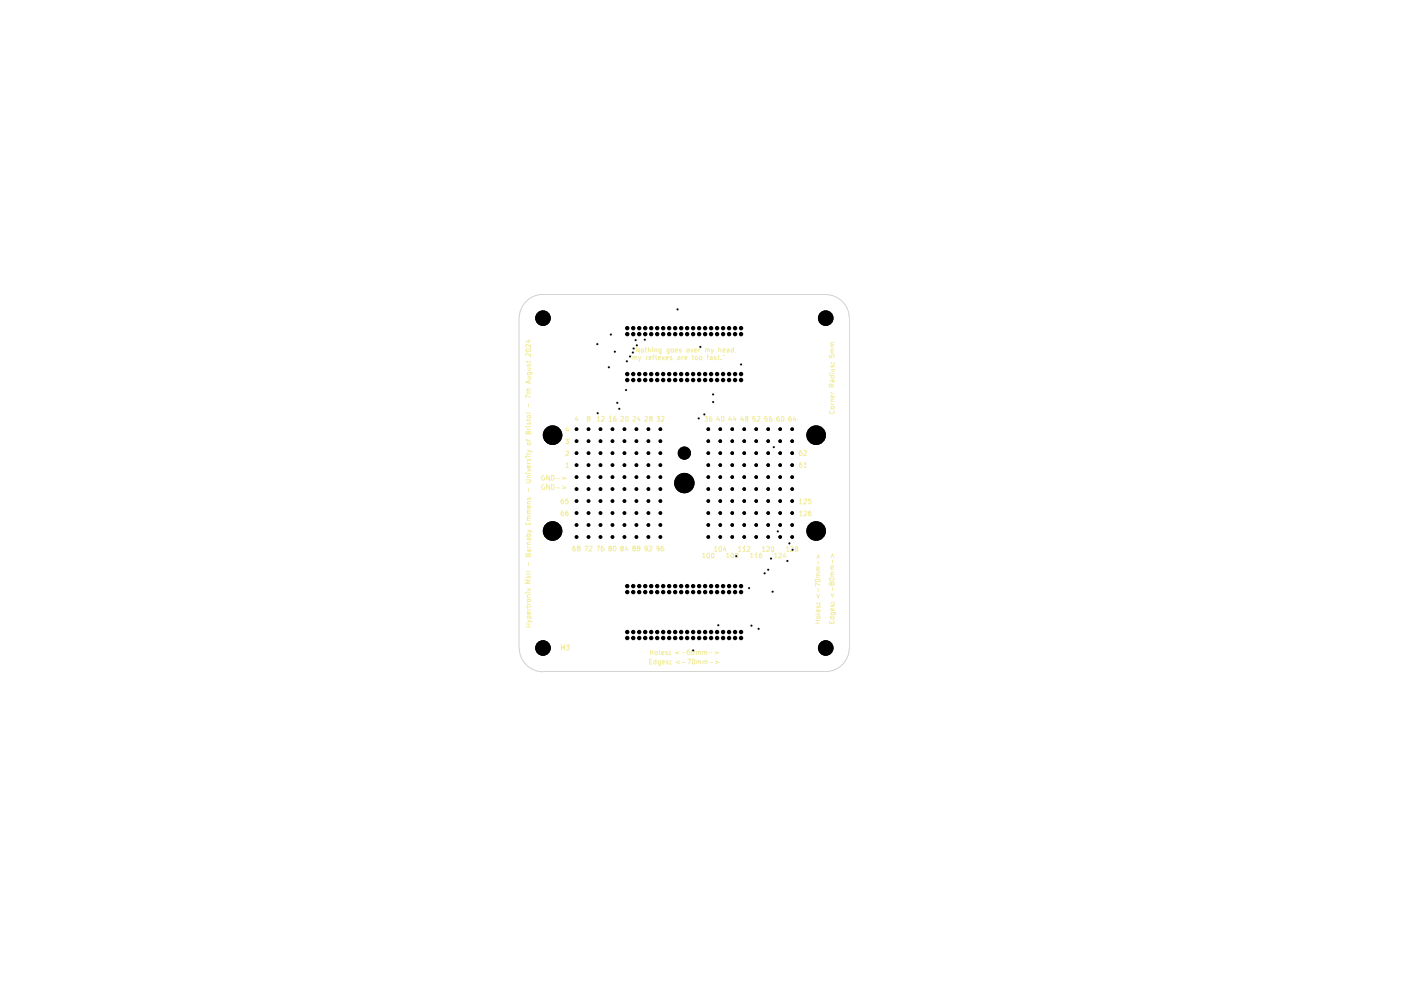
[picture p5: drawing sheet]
<svg xmlns="http://www.w3.org/2000/svg" width="297mm" height="210mm" viewBox="0 0 297 210" stroke-linecap="round" stroke-linejoin="round" font-family="sans-serif">
<path d="M110 67.5v69.9M110.1 67.5a5 5 0 0 1 5-5h60a5 5 0 0 1 5 5v69.9a5 5 0 0 1-5 5h-60M110.1 137.4a5 5 0 0 0 5 5" fill="none" stroke="#d0d2cd" stroke-width=".21"/>
<g fill="none" stroke="#f2eda0" stroke-width=".21">
<path d="M111.6 74.1a.58 .58 0 0 1 .9 .2 .56 .56 0 0 1-.5 .3 .56 .56 0 0 1-.5-.4zM111.8 77.3v.3h.3l.2-.4 .2 .2-.1 .2M111.8 76.5v.4M111.8 79.9h.7M111.8 78h.7M111.8 72.2h.7M112.2 72v.6l-.8-.2M112.4 79.9l.1 .3-.2 .1h-.5M112.4 79l.1 .2-.2 .3-.5-.1v-.4h.8l.2 .1v.3M112.4 78v.5h-.6M112.5 76.5l-.1 .3h-.9M112.5 74.9v.7l-.8-.7-.2 .3 .1 .3"/>
<path d="M112.5 73v.6l-.6-.6h-.3v.6M134.1 73.6v.3M134.2 75.7h.4v.6M134.2 75.6v.7M134.5 73.6v.3M134.6 75.8l.2-.2 .2 .1v.6M135.4 75.6l.2 .7M135.5 73.6v1.1l-.6-1.1v1.1M135.9 75.6l-.5 1M136 74.1h.4v.6l-.4-.1zM136.7 74h.4M136.9 73.6v1l.2 .1"/>
<path d="M137.1 75.6v.7M137.3 75.6l-.2 .1v.1M137.5 74.1l.2-.1 .2 .1v.6M137.5 73.6v1.1M137.6 75.9l.5-.1v-.1h-.5v.6h.5M138.4 73.6v.2M138.4 74v.7M138.4 75.6h.3M138.7 75.2l-.2 .2v.9M138.8 74.1h.5v.6M138.8 74v.7M139.1 75.2v1l.2 .1"/>
<path d="M139.6 75.9l.4-.1-.1-.2-.3 .1v.6h.4M140.2 74v.8l-.1 .2h-.3M140.2 74.1l-.3-.1-.2 .2 .1 .5h.4M140.4 75.6l.5 .7M140.9 75.6l-.5 .7M141.2 75.9l.5-.1-.2-.2-.3 .2v.4l.4 .1M141.9 74v.8l-.4 .2M141.9 74.1l-.4-.1-.1 .2 .1 .5h.4M142.3 74.1h.4v.6l-.4-.1zM142.5 75.7l-.3-.1-.2 .2 .5 .2v.3h-.5M143.1 74.3l.6-.1-.2-.2-.4 .1v.5l.5 .1M143.7 75.7l.3-.1 .2 .2v.5h-.5v-.4l.5-.1"/>
<path d="M144.4 74.1l-.2-.1-.2 .2 .3 .1 .2 .3-.5 .1M144.6 75.6v.7M144.9 75.6l-.3 .2M145.2 75.9l.5-.1-.2-.2-.3 .2v.4l.4 .1M145.7 74.1h.4l-.1 .6h-.3zM146.5 74l.2 .7 .3-.7M146.7 75.6h.3M146.9 75.2v1.1h.1M147.3 74.3l.4-.1-.1-.2-.3 .1v.6h.4M147.4 75.7h.4v.6l-.4-.1zM148.1 74v.7M148.3 75.7h.4v.6l-.4-.1z"/>
<path d="M148.5 74l-.4 .2M149.6 74.1l.2-.1 .2 .1v.6M149.6 74v.7M149.8 75.6h.5M150 74.1l.1-.1 .3 .1v.6M150.3 75.2l-.3 .1v1M150.6 75.7l.3-.1 .1 .2v.5h-.4v-.4l.4-.1M150.8 74l.2 .7M151.3 74l-.4 .9-.1 .1M151.8 75.7l-.3-.1-.1 .3h.3l.2 .3-.5 .1M152.1 75.6h.4M152.3 75.2v1.1h.2"/>
<path d="M152.4 74.1l.3-.1 .2 .1v.6M152.4 73.6v1.1M152.9 76.2v.1M153.3 74.3l.4-.1-.1-.2-.3 .1v.6h.4M153.3 75.2v.3M153.6 75.2v.3M154.2 74.1h.4v.6h-.4v-.4l.4-.1M155.5 73.6v1.1h-.3l-.2-.2 .1-.4h.4M156 74.7l-.1 .1M175.8 79.6h1v.5l-.5 .1-.1-.3 .1-.3M175.8 79.1h.1M175.8 75.2v.6h.5v-.5l.5-.1v.6"/>
<path d="M176.2 79.1h.6M176.2 78.3h.6M176.2 74.8h.6M176.2 73.5h.6M176.3 77.4l-.1 .3 .1 .2 .3-.5h.2v.5M176.3 77h.1M176.8 78.3v.3l-.6 .1M176.8 77h.1M176.8 74.4h-.5v.4M176.8 74h-.5l-.1 .2 .1 .2M176.8 73h-.5v.5M176.8 72.6h-.5l-.1 .3 .1 .1"/>
<path d="M111.5 96.8h.1M111.5 93.1l.2 .3h.8M111.5 90.4h.1M111.5 82.9h1M111.8 99.5l.7 .2-.7 .3M111.8 98l.2 .3M111.8 97.3v.4h.3l.2-.4 .2 .1-.1 .3M111.8 95.4l1 .3v.2M111.8 93.9l.5-.1 .2 .2-.1 .3h-.5zM111.8 90.7l.2 .3M111.8 89.6v.3l.2 .1 .3-.4 .2 .1-.1 .3M111.8 83.2v.3"/>
<path d="M111.8 88.9v.4M111.8 93.1v.4M111.8 96.2v.3M111.8 98.3h.7M111.8 96.8h.7M111.8 91h.7M111.8 90.4h.7M111.9 88.1h.5v.4h-.6zM112 91.7l.2-.3 .3 .3v.3h-1v-.3l.2-.2 .3 .2v.3M112.1 85.6v.7M112.2 80.8v.5M112.4 98.7l.1 .3-.2 .2-.5-.1v-.4h.3l.1 .5"/>
<path d="M112.5 96.2l-.1 .1h-.9M112.5 88.9l-.2 .2h-.8M112.5 87.5l-1 .1M112.5 84.2l-1-.4v.7M112.5 83.2l-.1 .2h-.9M112.5 82.4h-.7l.1 .5M112.5 80.7l-1 .3 1 .3M112.5 95.7l-.7 .2M120 98.4l.3-.2v.9M120 95.7h.5v.1l-.5 .8h.5M120 93.1h.5l-.3 .4 .3 .1v.4h-.5M120 99.1h.5"/>
<path d="M120.2 90.5l-.2 .7h.6M120.5 90.9v.6M122.2 88.3l-.2 .7h.6M122.5 88.6v.7M124.7 88.7l-.2-.1v-.2l.4-.1 .2 .2-.1 .2-.5 .1v.4l.2 .1 .4-.2v-.2l-.2-.2M126.6 88.5l.3-.2v1M126.6 89.3h.5M127.6 88.4h.5v.3l-.6 .6h.6M129.1 88.5l.3-.2v1M129.1 89.3h.6M130.5 88.3l-.4 .2v.7h.5l-.1-.5h-.3l-.1 .2M131.6 88.4l.5-.1 .1 .2-.6 .8h.6"/>
<path d="M132.8 88.3l.4 .2v.6l-.3 .2-.2-.2v-.6zM134.2 88.4l.4-.1 .2 .2-.6 .8h.6M135.4 88.3l-.2 .7h.6M135.6 88.6v.7M136.7 88.4l.4-.1 .2 .2-.6 .8h.6M137.9 88.7l-.2-.1v-.2h.5v.3l-.5 .1v.4l.2 .1 .3-.1v-.4l-.1-.1M139.3 88.3h.5l-.3 .4h.3v.4l-.1 .2-.4-.1M140.3 88.4h.5v.3l-.6 .6h.6M149.4 88.3h.6l-.3 .4h.2l.1 .4-.2 .2-.4-.1M150.9 88.3l-.5 .2v.7h.5v-.5h-.4l-.1 .2M152.2 88.3l-.2 .7h.6M152.5 88.6v.7"/>
<path d="M153.1 88.3l.4 .2v.6l-.3 .2-.2-.2v-.6zM154.7 88.3l-.2 .7h.7M155 88.6v.7M155.7 88.3l-.2 .7h.6M155.9 88.6v.7M157.3 88.3l-.3 .7h.7M157.5 88.6v.7M158.2 88.7l-.1-.1v-.2h.5l-.1 .3-.4 .1v.4l.1 .1 .4-.1v-.4l-.2-.1M160.1 88.3h-.4l-.1 .5 .5-.1 .1 .4-.2 .2-.4-.1M160.6 88.4h.5v.3l-.6 .6h.6M162.6 88.3h-.4l-.1 .5 .5-.1 .1 .4-.2 .2-.4-.1M163.6 88.3l-.5 .2v.7h.5v-.5h-.4l-.1 .2"/>
<path d="M165.2 88.3l-.4 .1-.1 .7 .2 .2 .3-.2v-.4h-.5v.2M165.8 88.3l.4 .2v.6l-.3 .2-.2-.2v-.6zM167.7 88.3l-.3 .1-.2 .7 .2 .2 .4-.2-.1-.4h-.4l-.1 .2M168.4 88.3l-.2 .7h.6M168.6 88.6v.7M170 98.1h-.3l-.2 .3v.6l.2 .1 .3-.1v-.5l-.3-.1-.2 .2M170 95.6h-.3l-.2 .2v.6l.2 .2 .3-.1v-.5l-.3-.1-.2 .2M170.4 98.4l.4-.3v1M170.4 95.7l.5-.1 .1 .1-.6 .9h.6M170.4 99.1h.6M175.9 87.1l-.1 .3 .3 .3h.5l.2-.2v-.4M176.2 86.3l.1-.1h.4l.1 .1v.3l-.5 .1z"/>
<path d="M176.2 85.5l.1 .2M176.2 83.1l.1 .3M176.2 85.7h.6M176.2 85.2h.6M176.2 83.4h.6M176.3 82v-.5l-.4-.1-.1 .6h1M176.4 80.6l.1 .4h.3v-.4h-.5v.4M176.8 84.7h-.5v.5M176.8 83.9v.3l-.1 .1h-.4l-.1-.3 .2-.2 .1 .5M176.8 81.4l-.5 .4M111.5 110.7v.5h1v-.5M111.5 101.7h.9l.1 .2-.2 .4h-.8"/>
<path d="M111.5 100.4h.1M111.5 113.7h1M111.8 115.8l.2 .3M111.8 113.7l.1-.5h.5v.5M111.8 112.3l1 .4v.1M111.8 105.6v.3h.3l.2-.4 .2 .1-.1 .3M111.8 106.8h.7M111.8 116.1h.7M111.8 115.5h.7M111.8 110.3h.7M111.8 108.9h.7M111.8 101.2h.7"/>
<path d="M111.8 100.4h.7M112 117.7l.2-.3 .3 .2v.4h-1l.1-.5 .4 .2v.3M112 110.9v.3M112.1 116.6l.1 .4 .3-.1-.1-.3M112.1 114.1v.3l.1 .2 .3-.2-.1-.3M112.1 103.5v.8M112.1 119.2v.8M112.4 107.3v.4h-.6v-.4h.3l.1 .4M112.5 116.6h-.7v.4M112.5 115h-.7l.1 .5M112.5 114.1l-.7 .1v.3M112.5 109.9l-.7 .1 .1 .3"/>
<path d="M112.5 109.5h-.7v.4h.2M112.5 108.5l-.7 .1 .1 .3M112.5 108.1l-.7 .1v.3h.2M112.5 106.3l-.7 .1 .1 .4M112.5 100.8l-.7 .1 .1 .3M112.5 112.6l-.7 .2M115.4 100.8h-.4l-.2 .4 .3 .6 .4-.1v-.4h-.2M115.4 102.8h-.3l-.3 .4 .2 .6 .5-.1v-.3h-.2M116.5 100.8v1l-.6-1v1M116.5 102.8v1l-.6-1v1M116.9 100.8h.4a.59 .59 0 0 1 .2 .7 .59 .59 0 0 1-.6 .3zM116.9 102.8a.59 .59 0 0 1 .6 .3 .59 .59 0 0 1-.2 .7h-.4z"/>
<path d="M117.9 101.4h.8M117.9 103.4h.8M119.2 101.2l.8 .2-.8 .3M119.2 103.1l.8 .3-.8 .3M119.4 108.4h-.3l-.2 .7 .3 .3 .3-.2v-.4l-.1-.1-.5 .2M119.4 105.8l-.3 .1-.2 .7 .3 .2 .3-.1v-.5h-.1l-.5 .2M120.4 108.4h-.3l-.1 .2v.6l.1 .2 .4-.2v-.4l-.4-.1-.1 .2M120.5 105.8h-.5v.4h.5v.5l-.2 .1h-.3v-.1M121.9 115.8h-.3l-.1 .3v.6h.5v-.4l-.2-.2-.3 .3M122.6 116.2l-.2-.1v-.2l.4-.1 .2 .3-.6 .2v.4a.32 .32 0 0 0 .5 0 .32 .32 0 0 0-.2-.5M123.9 115.8h.7l-.4 1M124.9 115.9l.5-.1 .1 .3-.6 .7h.6"/>
<path d="M126.5 115.8h.6l-.4 1M127.9 115.8h-.2l-.2 .3v.6h.5l.1-.3-.3-.3-.3 .3M129.3 116.2l-.2-.1v-.2l.4-.1 .1 .3-.5 .2v.4l.2 .1 .3-.1v-.4l-.2-.1M130.1 115.8h.3l.2 .3-.2 .7-.4-.2zM131.8 116.2l-.2-.1v-.2l.5-.1v.3l-.5 .2v.4l.2 .1 .3-.1v-.4l-.1-.1M132.8 115.7l-.2 .8h.6M133 116.1v.7M134.3 116.2l-.1-.1v-.2l.4-.1 .1 .3-.5 .2v.4l.1 .1 .4-.1v-.4l-.2-.1M135.3 116.2l-.2-.1v-.2l.4-.1 .2 .3-.6 .2v.4a.32 .32 0 0 0 .5 0 .32 .32 0 0 0-.2-.5M137.2 116.2l-.1 .2h-.3l-.1-.5h.5v.7l-.4 .2M137.6 115.9l.5-.1 .1 .3-.6 .7h.6M139.8 116.2l-.1 .2h-.4v-.5h.5v.7l-.5 .2"/>
<path d="M140.6 115.8h-.2l-.2 .3v.6h.5l.1-.3-.3-.3-.3 .3M148.9 117.6l.3-.3v1M148.9 118.3h.6M150 117.3h.3l.1 .2-.1 .8a.52 .52 0 0 1-.5-.4 .52 .52 0 0 1 .2-.6zM150.9 117.3h.4l.1 .2-.1 .8h-.4v-.2zM151.4 116.2l.4-.3v1M151.4 116.9h.6M152.6 115.9l.4 .2-.1 .8h-.4l-.1-.3zM153.6 115.9l-.2 .7h.6M153.8 116.2v.7M154 117.6l.3-.3v1M154 118.3h.6"/>
<path d="M155.1 117.3h.3l.1 .2-.1 .8a.52 .52 0 0 1-.5-.4 .52 .52 0 0 1 .2-.6zM156.1 117.7h-.2v-.3l.5-.1v.4l-.5 .1 .1 .5 .4-.1v-.4l-.1-.1M156.5 116.2l.4-.3v1M156.5 116.9h.6M157.5 116.2l.3-.3v1M157.5 116.9h.6M158.5 116h.5v.3l-.6 .6h.6M159.1 117.6l.3-.3v1M159.1 118.3h.6M160 117.6l.3-.3v1M160 118.3h.6M161.4 117.3l-.4 .2v.7h.5v-.5h-.3l-.2 .1"/>
<path d="M161.6 116.2l.3-.3v1M161.6 116.9h.6M162.5 116h.6v.3l-.6 .6h.6M163.6 116l.3-.1 .2 .2-.1 .8h-.4v-.2zM164.1 117.6l.4-.3v1M164.1 118.3h.6M165.1 117.4h.6v.3l-.6 .6h.6M166.3 117.2l-.2 .8h.6M166.5 117.7v.6M166.7 116.2l.3-.3v1M166.7 116.9h.6M167.6 116h.6v.3l-.6 .6h.6"/>
<path d="M168.8 116.3l-.2-.1v-.2h.5v.2l-.5 .3 .1 .4 .4-.1v-.3l-.1-.2M169.5 108.6l.3-.2v1M169.5 106.1l.2-.3v1M169.5 109.4h.6M169.5 106.8h.6M170.4 105.9l.5-.1 .1 .2-.6 .8h.6M170.5 108.4h.4l.1 .4-.6 .6h.6M171.9 108.4h-.3l-.2 .2v.6l.2 .2a.35 .35 0 0 0 .4-.5 .35 .35 0 0 0-.6-.1v.1M171.9 105.8h-.5l-.1 .4h.6v.5l-.1 .1-.5-.1M173.2 118.4l.3-.7 .3 .7M173.5 118.9v.8M176.2 118.3l.3-.8 .3 .8"/>
<path d="M176.5 118.7v.7M176.8 120h-.5l-.1 .2 .1 .2M111.5 125.7h.1M111.5 132.9h1M111.5 132.3h1M111.5 122.5h1M111.5 121.7h1M111.5 121.2h1M111.8 131.5l1 .3v.2M111.8 129l.2 .3M111.8 127.8l.2 .4M111.8 127.1h.6l.1 .3-.2 .2h-.3l-.2-.1z"/>
<path d="M111.8 129.3h.7M111.8 128.4v.4M111.8 128.2h.7M111.8 126.6h.7M111.8 125.7h.7M111.8 124.8l.7 .5M111.8 122.2l.4 .3M112 132.3v.6M112.4 131v-.4l-.6 .1v.3h1M112.4 129.8v.4h-.6v-.4h.3l.1 .4M112.5 128.4l-.1 .3h-.9M112.5 126.1l-.7 .1 .1 .4"/>
<path d="M112.5 123h-1l.7 .3-.7 .4h1M112.5 131.7l-.7 .3M112.5 124.8l-.7 .5M112.5 122.2l-.4 .2M119 137.8v-1l.4 .7 .3-.7v1M120 136.8h.7l-.3 .3 .2 .1 .1 .4-.2 .2-.5-.1M137.9 137.8v1M137.9 138.2h.5M138.2 139.8h-.5v1h.5M138.4 137.8v1M138.8 138.3l.2-.1h.3v.5l-.2 .1-.3-.2zM139.1 139.8v1h-.4v-.6h.4"/>
<path d="M139.8 137.8l.1 1M140.3 138.5l.5-.1-.1-.2h-.4v.5l.1 .1 .3-.1M141.5 138.2h-.3l-.1 .1 .5 .4-.1 .1-.4-.1M142 138.7v.1M142 138.2h.1M144 138.2l-.8 .2 .8 .3M144.5 138.4h.8M145.8 139.8h.7l-.5 1M146.2 137.8h-.3l-.2 .3v.6l.2 .1a.35 .35 0 0 0 .4-.4 .35 .35 0 0 0-.6-.2v.2M146.7 137.9l.1-.1a.52 .52 0 0 1 .4 .5 .52 .52 0 0 1-.3 .5l-.3-.4zM147 139.8l.3 .2-.1 .8h-.3l-.1-.2v-.6zM147.6 138.2h.5v.6"/>
<path d="M147.6 138.2v.6M148.1 138.2h.4v.6M149 138.2h.4v.6M149 138.2v.6M149.4 138.2h.4v.6M150.3 138.4h.7M151.5 138.2l.8 .2-.8 .3M172.9 122.9l.7-.1 .3 .4-.3 .1h-.6h-.1zM172.9 132.1h1M172.9 131.6h1M173.2 130.7l.6-.1v.5h-.5zM173.2 128.5v.3h.3l.2-.4 .2 .2-.1 .2"/>
<path d="M173.2 128h.1M173.2 126l.3 .7 .3-.7M173.2 122.4h.7M173.2 121.1h.7M173.3 131.6v.5M173.5 124.8v.7M173.8 129.3v.4h-.6v-.4h.3v.4M173.8 128h.1M173.9 130l-.2 .2h-.8M173.9 124.1l-1-.4v.7M173.9 122h-.7l.1 .4M173.9 121.5h-.6v.5"/>
<path d="M173.9 120.6h-.7l.1 .5M173.9 120.2h-.7l.1 .4M175.8 131.6v.5h1v-.5M175.8 130.8h1v.4l-.5 .1-.1-.2 .1-.3M175.9 122.7l.8-.1 .1 .4-.5 .2-.5-.3zM176.2 129.9h.8l.2 .2-.1 .3M176.2 125.8l.3 .8 .3-.8M176.2 122.2h.6M176.2 120.8h.6M176.3 129.9v.5h.5v-.5M176.3 128.2v.4h.2l.2-.4h.1v.4M176.3 127.7h.1"/>
<path d="M176.3 123.7l.2-.2 .3 .1v.4l-.1 .1-.4-.2v-.3l-.2-.1-.3 .2 .1 .3 .2 .1 .2-.2M176.3 131.8v.3M176.5 124.5v.8M176.8 127.7h.1M176.8 129v.4h-.5l-.1-.3 .2-.1 .1 .4M176.8 121.7h-.5v.5M176.8 121.3h-.5l-.1 .3 .1 .1M176.8 120.4h-.5l-.1 .1 .1 .3M137.7 140.3h.4M140 140.1v.8l-.1 .2h-.3M140 140.2l-.3-.1-.2 .3 .1 .4h.4M140.4 140.4h.5l-.1-.3-.4 .1v.6h.5"/>
<path d="M141.6 140.2h-.3v.2h.2l.2 .3-.4 .1M142.1 140.7v.1M142.1 140.2v.1M144.2 140.1l-.8 .3 .8 .3M144.6 140.4h.8M147.7 140.2h.4v.6M147.7 140.1v.7M148.1 140.3l.2-.2 .3 .1v.6M149.1 140.2h.4v.6M149.1 140.1v.7M149.5 140.3l.2-.2 .2 .1v.6M150.4 140.4h.8"/>
<path d="M151.6 140.1l.8 .3-.8 .3"/>
</g>
<g fill="#000">
<circle cx="115.1" cy="67.5" r="1.65"/>
<circle cx="133" cy="70.8" r=".38"/>
<circle cx="133" cy="69.6" r=".38"/>
<circle cx="133" cy="79.3" r=".38"/>
<circle cx="133" cy="79.3" r=".47"/>
<circle cx="133" cy="70.8" r=".47"/>
<circle cx="133" cy="69.6" r=".47"/>
<circle cx="134.3" cy="69.6" r=".38"/>
<circle cx="134.3" cy="79.3" r=".38"/>
<circle cx="134.3" cy="70.8" r=".38"/>
<circle cx="134.3" cy="79.3" r=".47"/>
<circle cx="134.3" cy="70.8" r=".47"/>
<circle cx="134.3" cy="69.6" r=".47"/>
<circle cx="135.5" cy="69.6" r=".38"/>
<circle cx="135.5" cy="79.3" r=".38"/>
<circle cx="135.5" cy="70.8" r=".38"/>
<circle cx="135.5" cy="79.3" r=".47"/>
<circle cx="135.5" cy="70.8" r=".47"/>
<circle cx="135.5" cy="69.6" r=".47"/>
<circle cx="136.8" cy="70.8" r=".38"/>
<circle cx="136.8" cy="69.6" r=".38"/>
<circle cx="136.8" cy="79.3" r=".38"/>
<circle cx="136.8" cy="79.3" r=".47"/>
<circle cx="136.8" cy="70.8" r=".47"/>
<circle cx="136.8" cy="69.6" r=".47"/>
<circle cx="138.1" cy="70.8" r=".38"/>
<circle cx="138.1" cy="69.6" r=".38"/>
<circle cx="138.1" cy="79.3" r=".38"/>
<circle cx="138.1" cy="79.3" r=".47"/>
<circle cx="138.1" cy="70.8" r=".47"/>
<circle cx="138.1" cy="69.6" r=".47"/>
<circle cx="139.3" cy="79.3" r=".38"/>
<circle cx="139.3" cy="69.6" r=".38"/>
<circle cx="139.3" cy="70.8" r=".38"/>
<circle cx="139.3" cy="69.6" r=".47"/>
<circle cx="139.3" cy="70.8" r=".47"/>
<circle cx="139.3" cy="79.3" r=".47"/>
<circle cx="140.6" cy="79.3" r=".38"/>
<circle cx="140.6" cy="70.8" r=".38"/>
<circle cx="140.6" cy="69.6" r=".38"/>
<circle cx="140.6" cy="69.6" r=".47"/>
<circle cx="140.6" cy="79.3" r=".47"/>
<circle cx="140.6" cy="70.8" r=".47"/>
<circle cx="141.9" cy="69.6" r=".38"/>
<circle cx="141.9" cy="79.3" r=".38"/>
<circle cx="141.9" cy="70.8" r=".38"/>
<circle cx="141.9" cy="69.6" r=".47"/>
<circle cx="141.9" cy="70.8" r=".47"/>
<circle cx="141.9" cy="79.3" r=".47"/>
<circle cx="143.1" cy="70.8" r=".38"/>
<circle cx="143.1" cy="79.3" r=".38"/>
<circle cx="143.1" cy="69.6" r=".38"/>
<circle cx="143.1" cy="69.6" r=".47"/>
<circle cx="143.1" cy="70.8" r=".47"/>
<circle cx="143.1" cy="79.3" r=".47"/>
<circle cx="144.4" cy="70.8" r=".38"/>
<circle cx="144.4" cy="79.3" r=".38"/>
<circle cx="144.4" cy="69.6" r=".38"/>
<circle cx="144.4" cy="79.3" r=".47"/>
<circle cx="144.4" cy="69.6" r=".47"/>
<circle cx="144.4" cy="70.8" r=".47"/>
<circle cx="145.7" cy="79.3" r=".38"/>
<circle cx="145.7" cy="70.8" r=".38"/>
<circle cx="145.7" cy="69.6" r=".38"/>
<circle cx="145.7" cy="69.6" r=".47"/>
<circle cx="145.7" cy="79.3" r=".47"/>
<circle cx="145.7" cy="70.8" r=".47"/>
<circle cx="147" cy="79.3" r=".38"/>
<circle cx="147" cy="69.6" r=".38"/>
<circle cx="147" cy="70.8" r=".38"/>
<circle cx="147" cy="79.3" r=".47"/>
<circle cx="147" cy="70.8" r=".47"/>
<circle cx="147" cy="69.6" r=".47"/>
<circle cx="148.2" cy="70.8" r=".38"/>
<circle cx="148.2" cy="79.3" r=".38"/>
<circle cx="148.2" cy="69.6" r=".38"/>
<circle cx="148.2" cy="69.6" r=".47"/>
<circle cx="148.2" cy="79.3" r=".47"/>
<circle cx="148.2" cy="70.8" r=".47"/>
<circle cx="149.5" cy="70.8" r=".38"/>
<circle cx="149.5" cy="79.3" r=".38"/>
<circle cx="149.5" cy="69.6" r=".38"/>
<circle cx="149.5" cy="79.3" r=".47"/>
<circle cx="149.5" cy="70.8" r=".47"/>
<circle cx="149.5" cy="69.6" r=".47"/>
<circle cx="150.8" cy="69.6" r=".38"/>
<circle cx="150.8" cy="79.3" r=".38"/>
<circle cx="150.8" cy="70.8" r=".38"/>
<circle cx="150.8" cy="69.6" r=".47"/>
<circle cx="150.8" cy="79.3" r=".47"/>
<circle cx="150.8" cy="70.8" r=".47"/>
<circle cx="152" cy="70.8" r=".38"/>
<circle cx="152" cy="69.6" r=".38"/>
<circle cx="152" cy="79.3" r=".38"/>
<circle cx="152" cy="79.3" r=".47"/>
<circle cx="152" cy="70.8" r=".47"/>
<circle cx="152" cy="69.6" r=".47"/>
<circle cx="153.3" cy="79.3" r=".38"/>
<circle cx="153.3" cy="69.6" r=".38"/>
<circle cx="153.3" cy="70.8" r=".38"/>
<circle cx="153.3" cy="70.8" r=".47"/>
<circle cx="153.3" cy="69.6" r=".47"/>
<circle cx="153.3" cy="79.3" r=".47"/>
<circle cx="154.6" cy="69.6" r=".38"/>
<circle cx="154.6" cy="70.8" r=".38"/>
<circle cx="154.6" cy="79.3" r=".38"/>
<circle cx="154.6" cy="69.6" r=".47"/>
<circle cx="154.6" cy="70.8" r=".47"/>
<circle cx="154.6" cy="79.3" r=".47"/>
<circle cx="155.8" cy="79.3" r=".38"/>
<circle cx="155.8" cy="70.8" r=".38"/>
<circle cx="155.8" cy="69.6" r=".38"/>
<circle cx="155.8" cy="79.3" r=".47"/>
<circle cx="155.8" cy="70.8" r=".47"/>
<circle cx="155.8" cy="69.6" r=".47"/>
<circle cx="157.1" cy="79.3" r=".38"/>
<circle cx="157.1" cy="70.8" r=".38"/>
<circle cx="157.1" cy="69.6" r=".38"/>
<circle cx="157.1" cy="69.6" r=".47"/>
<circle cx="157.1" cy="70.8" r=".47"/>
<circle cx="157.1" cy="79.3" r=".47"/>
<circle cx="175.1" cy="67.5" r="1.65"/>
<circle cx="117.2" cy="92.3" r="2.07"/>
<circle cx="122.2" cy="93.5" r=".38"/>
<circle cx="122.2" cy="96.1" r=".38"/>
<circle cx="122.2" cy="91" r=".38"/>
<circle cx="122.2" cy="98.6" r=".38"/>
<circle cx="124.8" cy="91" r=".38"/>
<circle cx="124.8" cy="93.5" r=".38"/>
<circle cx="124.8" cy="98.6" r=".38"/>
<circle cx="124.8" cy="96.1" r=".38"/>
<circle cx="127.3" cy="91" r=".38"/>
<circle cx="127.3" cy="96.1" r=".38"/>
<circle cx="127.3" cy="93.5" r=".38"/>
<circle cx="127.3" cy="98.6" r=".38"/>
<circle cx="129.9" cy="98.6" r=".38"/>
<circle cx="129.9" cy="96.1" r=".38"/>
<circle cx="129.9" cy="93.5" r=".38"/>
<circle cx="129.9" cy="91" r=".38"/>
<circle cx="132.4" cy="91" r=".38"/>
<circle cx="132.4" cy="93.5" r=".38"/>
<circle cx="132.4" cy="96.1" r=".38"/>
<circle cx="132.4" cy="98.6" r=".38"/>
<circle cx="133" cy="80.6" r=".38"/>
<circle cx="133" cy="80.6" r=".47"/>
<circle cx="134.3" cy="80.6" r=".38"/>
<circle cx="134.3" cy="80.6" r=".47"/>
<circle cx="134.9" cy="96.1" r=".38"/>
<circle cx="134.9" cy="93.5" r=".38"/>
<circle cx="134.9" cy="91" r=".38"/>
<circle cx="134.9" cy="98.6" r=".38"/>
<circle cx="135.5" cy="80.6" r=".38"/>
<circle cx="135.5" cy="80.6" r=".47"/>
<circle cx="136.8" cy="80.6" r=".38"/>
<circle cx="136.8" cy="80.6" r=".47"/>
<circle cx="137.5" cy="98.6" r=".38"/>
<circle cx="137.5" cy="96.1" r=".38"/>
<circle cx="137.5" cy="91" r=".38"/>
<circle cx="137.5" cy="93.5" r=".38"/>
<circle cx="138.1" cy="80.6" r=".38"/>
<circle cx="138.1" cy="80.6" r=".47"/>
<circle cx="139.3" cy="80.6" r=".38"/>
<circle cx="139.3" cy="80.6" r=".47"/>
<circle cx="140" cy="93.5" r=".38"/>
<circle cx="140" cy="96.1" r=".38"/>
<circle cx="140" cy="98.6" r=".38"/>
<circle cx="140" cy="91" r=".38"/>
<circle cx="140.6" cy="80.6" r=".38"/>
<circle cx="140.6" cy="80.6" r=".47"/>
<circle cx="141.9" cy="80.6" r=".38"/>
<circle cx="141.9" cy="80.6" r=".47"/>
<circle cx="143.1" cy="80.6" r=".38"/>
<circle cx="143.1" cy="80.6" r=".47"/>
<circle cx="144.4" cy="80.6" r=".38"/>
<circle cx="144.4" cy="80.6" r=".47"/>
<circle cx="145.1" cy="96.1" r="1.4"/>
<circle cx="145.7" cy="80.6" r=".38"/>
<circle cx="145.7" cy="80.6" r=".47"/>
<circle cx="147" cy="80.6" r=".38"/>
<circle cx="147" cy="80.6" r=".47"/>
<circle cx="148.2" cy="80.6" r=".38"/>
<circle cx="148.2" cy="80.6" r=".47"/>
<circle cx="149.5" cy="80.6" r=".38"/>
<circle cx="149.5" cy="80.6" r=".47"/>
<circle cx="150.2" cy="96.1" r=".38"/>
<circle cx="150.2" cy="93.5" r=".38"/>
<circle cx="150.2" cy="91" r=".38"/>
<circle cx="150.2" cy="98.6" r=".38"/>
<circle cx="150.8" cy="80.6" r=".38"/>
<circle cx="150.8" cy="80.6" r=".47"/>
<circle cx="152" cy="80.6" r=".38"/>
<circle cx="152" cy="80.6" r=".47"/>
<circle cx="152.7" cy="96.1" r=".38"/>
<circle cx="152.7" cy="93.5" r=".38"/>
<circle cx="152.7" cy="98.6" r=".38"/>
<circle cx="152.7" cy="91" r=".38"/>
<circle cx="153.3" cy="80.6" r=".38"/>
<circle cx="153.3" cy="80.6" r=".47"/>
<circle cx="154.6" cy="80.6" r=".38"/>
<circle cx="154.6" cy="80.6" r=".47"/>
<circle cx="155.3" cy="96.1" r=".38"/>
<circle cx="155.3" cy="93.5" r=".38"/>
<circle cx="155.3" cy="98.6" r=".38"/>
<circle cx="155.3" cy="91" r=".38"/>
<circle cx="155.8" cy="80.6" r=".38"/>
<circle cx="155.8" cy="80.6" r=".47"/>
<circle cx="157.1" cy="80.6" r=".38"/>
<circle cx="157.1" cy="80.6" r=".47"/>
<circle cx="157.8" cy="91" r=".38"/>
<circle cx="157.8" cy="96.1" r=".38"/>
<circle cx="157.8" cy="93.5" r=".38"/>
<circle cx="157.8" cy="98.6" r=".38"/>
<circle cx="160.3" cy="93.5" r=".38"/>
<circle cx="160.3" cy="91" r=".38"/>
<circle cx="160.3" cy="96.1" r=".38"/>
<circle cx="160.3" cy="98.6" r=".38"/>
<circle cx="162.9" cy="96.1" r=".38"/>
<circle cx="162.9" cy="93.5" r=".38"/>
<circle cx="162.9" cy="98.6" r=".38"/>
<circle cx="162.9" cy="91" r=".38"/>
<circle cx="165.4" cy="91" r=".38"/>
<circle cx="165.4" cy="96.1" r=".38"/>
<circle cx="165.4" cy="93.5" r=".38"/>
<circle cx="165.4" cy="98.6" r=".38"/>
<circle cx="168" cy="96.1" r=".38"/>
<circle cx="168" cy="98.6" r=".38"/>
<circle cx="168" cy="93.5" r=".38"/>
<circle cx="168" cy="91" r=".38"/>
<circle cx="173" cy="92.3" r="2.07"/>
<circle cx="117.2" cy="112.6" r="2.07"/>
<circle cx="122.2" cy="103.7" r=".38"/>
<circle cx="122.2" cy="111.3" r=".38"/>
<circle cx="122.2" cy="106.2" r=".38"/>
<circle cx="122.2" cy="108.8" r=".38"/>
<circle cx="122.2" cy="101.2" r=".38"/>
<circle cx="122.2" cy="113.9" r=".38"/>
<circle cx="124.8" cy="111.3" r=".38"/>
<circle cx="124.8" cy="108.8" r=".38"/>
<circle cx="124.8" cy="106.2" r=".38"/>
<circle cx="124.8" cy="103.7" r=".38"/>
<circle cx="124.8" cy="113.9" r=".38"/>
<circle cx="124.8" cy="101.2" r=".38"/>
<circle cx="127.3" cy="106.2" r=".38"/>
<circle cx="127.3" cy="108.8" r=".38"/>
<circle cx="127.3" cy="103.7" r=".38"/>
<circle cx="127.3" cy="111.3" r=".38"/>
<circle cx="127.3" cy="113.9" r=".38"/>
<circle cx="127.3" cy="101.2" r=".38"/>
<circle cx="129.9" cy="103.7" r=".38"/>
<circle cx="129.9" cy="111.3" r=".38"/>
<circle cx="129.9" cy="108.8" r=".38"/>
<circle cx="129.9" cy="106.2" r=".38"/>
<circle cx="129.9" cy="101.2" r=".38"/>
<circle cx="129.9" cy="113.9" r=".38"/>
<circle cx="132.4" cy="108.8" r=".38"/>
<circle cx="132.4" cy="106.2" r=".38"/>
<circle cx="132.4" cy="111.3" r=".38"/>
<circle cx="132.4" cy="103.7" r=".38"/>
<circle cx="132.4" cy="113.9" r=".38"/>
<circle cx="132.4" cy="101.2" r=".38"/>
<circle cx="134.9" cy="108.8" r=".38"/>
<circle cx="134.9" cy="106.2" r=".38"/>
<circle cx="134.9" cy="111.3" r=".38"/>
<circle cx="134.9" cy="103.7" r=".38"/>
<circle cx="134.9" cy="113.9" r=".38"/>
<circle cx="134.9" cy="101.2" r=".38"/>
<circle cx="137.5" cy="111.3" r=".38"/>
<circle cx="137.5" cy="108.8" r=".38"/>
<circle cx="137.5" cy="106.2" r=".38"/>
<circle cx="137.5" cy="103.7" r=".38"/>
<circle cx="137.5" cy="113.9" r=".38"/>
<circle cx="137.5" cy="101.2" r=".38"/>
<circle cx="140" cy="111.3" r=".38"/>
<circle cx="140" cy="103.7" r=".38"/>
<circle cx="140" cy="108.8" r=".38"/>
<circle cx="140" cy="106.2" r=".38"/>
<circle cx="140" cy="113.9" r=".38"/>
<circle cx="140" cy="101.2" r=".38"/>
<circle cx="145.1" cy="102.4" r="2.16"/>
<circle cx="150.2" cy="103.7" r=".38"/>
<circle cx="150.2" cy="108.8" r=".38"/>
<circle cx="150.2" cy="111.3" r=".38"/>
<circle cx="150.2" cy="106.2" r=".38"/>
<circle cx="150.2" cy="113.9" r=".38"/>
<circle cx="150.2" cy="101.2" r=".38"/>
<circle cx="152.7" cy="111.3" r=".38"/>
<circle cx="152.7" cy="103.7" r=".38"/>
<circle cx="152.7" cy="106.2" r=".38"/>
<circle cx="152.7" cy="108.8" r=".38"/>
<circle cx="152.7" cy="113.9" r=".38"/>
<circle cx="152.7" cy="101.2" r=".38"/>
<circle cx="155.3" cy="103.7" r=".38"/>
<circle cx="155.3" cy="111.3" r=".38"/>
<circle cx="155.3" cy="108.8" r=".38"/>
<circle cx="155.3" cy="106.2" r=".38"/>
<circle cx="155.3" cy="101.2" r=".38"/>
<circle cx="155.3" cy="113.9" r=".38"/>
<circle cx="157.8" cy="108.8" r=".38"/>
<circle cx="157.8" cy="103.7" r=".38"/>
<circle cx="157.8" cy="106.2" r=".38"/>
<circle cx="157.8" cy="111.3" r=".38"/>
<circle cx="157.8" cy="113.9" r=".38"/>
<circle cx="157.8" cy="101.2" r=".38"/>
<circle cx="160.3" cy="103.7" r=".38"/>
<circle cx="160.3" cy="106.2" r=".38"/>
<circle cx="160.3" cy="108.8" r=".38"/>
<circle cx="160.3" cy="111.3" r=".38"/>
<circle cx="160.3" cy="101.2" r=".38"/>
<circle cx="160.3" cy="113.9" r=".38"/>
<circle cx="162.9" cy="111.3" r=".38"/>
<circle cx="162.9" cy="108.8" r=".38"/>
<circle cx="162.9" cy="103.7" r=".38"/>
<circle cx="162.9" cy="106.2" r=".38"/>
<circle cx="162.9" cy="101.2" r=".38"/>
<circle cx="162.9" cy="113.9" r=".38"/>
<circle cx="165.4" cy="108.8" r=".38"/>
<circle cx="165.4" cy="103.7" r=".38"/>
<circle cx="165.4" cy="111.3" r=".38"/>
<circle cx="165.4" cy="106.2" r=".38"/>
<circle cx="165.4" cy="101.2" r=".38"/>
<circle cx="165.4" cy="113.9" r=".38"/>
<circle cx="168" cy="108.8" r=".38"/>
<circle cx="168" cy="111.3" r=".38"/>
<circle cx="168" cy="106.2" r=".38"/>
<circle cx="168" cy="103.7" r=".38"/>
<circle cx="168" cy="113.9" r=".38"/>
<circle cx="168" cy="101.2" r=".38"/>
<circle cx="173" cy="112.6" r="2.07"/>
<circle cx="115.1" cy="137.4" r="1.65"/>
<circle cx="133" cy="135.3" r=".38"/>
<circle cx="133" cy="124.3" r=".38"/>
<circle cx="133" cy="125.5" r=".38"/>
<circle cx="133" cy="134" r=".38"/>
<circle cx="133" cy="134" r=".47"/>
<circle cx="133" cy="125.5" r=".47"/>
<circle cx="133" cy="135.3" r=".47"/>
<circle cx="133" cy="124.3" r=".47"/>
<circle cx="134.3" cy="135.3" r=".38"/>
<circle cx="134.3" cy="124.3" r=".38"/>
<circle cx="134.3" cy="125.5" r=".38"/>
<circle cx="134.3" cy="134" r=".38"/>
<circle cx="134.3" cy="125.5" r=".47"/>
<circle cx="134.3" cy="134" r=".47"/>
<circle cx="134.3" cy="135.3" r=".47"/>
<circle cx="134.3" cy="124.3" r=".47"/>
<circle cx="135.5" cy="124.3" r=".38"/>
<circle cx="135.5" cy="135.3" r=".38"/>
<circle cx="135.5" cy="134" r=".38"/>
<circle cx="135.5" cy="125.5" r=".38"/>
<circle cx="135.5" cy="134" r=".47"/>
<circle cx="135.5" cy="124.3" r=".47"/>
<circle cx="135.5" cy="125.5" r=".47"/>
<circle cx="135.5" cy="135.3" r=".47"/>
<circle cx="136.8" cy="135.3" r=".38"/>
<circle cx="136.8" cy="124.3" r=".38"/>
<circle cx="136.8" cy="125.5" r=".38"/>
<circle cx="136.8" cy="134" r=".38"/>
<circle cx="136.8" cy="124.3" r=".47"/>
<circle cx="136.8" cy="125.5" r=".47"/>
<circle cx="136.8" cy="135.3" r=".47"/>
<circle cx="136.8" cy="134" r=".47"/>
<circle cx="138.1" cy="124.3" r=".38"/>
<circle cx="138.1" cy="135.3" r=".38"/>
<circle cx="138.1" cy="125.5" r=".38"/>
<circle cx="138.1" cy="134" r=".38"/>
<circle cx="138.1" cy="125.5" r=".47"/>
<circle cx="138.1" cy="135.3" r=".47"/>
<circle cx="138.1" cy="124.3" r=".47"/>
<circle cx="138.1" cy="134" r=".47"/>
<circle cx="139.3" cy="135.3" r=".38"/>
<circle cx="139.3" cy="124.3" r=".38"/>
<circle cx="139.3" cy="125.5" r=".38"/>
<circle cx="139.3" cy="134" r=".38"/>
<circle cx="139.3" cy="135.3" r=".47"/>
<circle cx="139.3" cy="124.3" r=".47"/>
<circle cx="139.3" cy="125.5" r=".47"/>
<circle cx="139.3" cy="134" r=".47"/>
<circle cx="140.6" cy="135.3" r=".38"/>
<circle cx="140.6" cy="124.3" r=".38"/>
<circle cx="140.6" cy="125.5" r=".38"/>
<circle cx="140.6" cy="134" r=".38"/>
<circle cx="140.6" cy="135.3" r=".47"/>
<circle cx="140.6" cy="124.3" r=".47"/>
<circle cx="140.6" cy="134" r=".47"/>
<circle cx="140.6" cy="125.5" r=".47"/>
<circle cx="141.9" cy="135.3" r=".38"/>
<circle cx="141.9" cy="124.3" r=".38"/>
<circle cx="141.9" cy="125.5" r=".38"/>
<circle cx="141.9" cy="134" r=".38"/>
<circle cx="141.9" cy="135.3" r=".47"/>
<circle cx="141.9" cy="124.3" r=".47"/>
<circle cx="141.9" cy="134" r=".47"/>
<circle cx="141.9" cy="125.5" r=".47"/>
<circle cx="143.1" cy="124.3" r=".38"/>
<circle cx="143.1" cy="135.3" r=".38"/>
<circle cx="143.1" cy="125.5" r=".38"/>
<circle cx="143.1" cy="134" r=".38"/>
<circle cx="143.1" cy="124.3" r=".47"/>
<circle cx="143.1" cy="135.3" r=".47"/>
<circle cx="143.1" cy="125.5" r=".47"/>
<circle cx="143.1" cy="134" r=".47"/>
<circle cx="144.4" cy="124.3" r=".38"/>
<circle cx="144.4" cy="135.3" r=".38"/>
<circle cx="144.4" cy="125.5" r=".38"/>
<circle cx="144.4" cy="134" r=".38"/>
<circle cx="144.4" cy="134" r=".47"/>
<circle cx="144.4" cy="125.5" r=".47"/>
<circle cx="144.4" cy="135.3" r=".47"/>
<circle cx="144.4" cy="124.3" r=".47"/>
<circle cx="145.7" cy="135.3" r=".38"/>
<circle cx="145.7" cy="124.3" r=".38"/>
<circle cx="145.7" cy="125.5" r=".38"/>
<circle cx="145.7" cy="134" r=".38"/>
<circle cx="145.7" cy="134" r=".47"/>
<circle cx="145.7" cy="135.3" r=".47"/>
<circle cx="145.7" cy="125.5" r=".47"/>
<circle cx="145.7" cy="124.3" r=".47"/>
<circle cx="147" cy="124.3" r=".38"/>
<circle cx="147" cy="135.3" r=".38"/>
<circle cx="147" cy="125.5" r=".38"/>
<circle cx="147" cy="134" r=".38"/>
<circle cx="147" cy="135.3" r=".47"/>
<circle cx="147" cy="134" r=".47"/>
<circle cx="147" cy="125.5" r=".47"/>
<circle cx="147" cy="124.3" r=".47"/>
<circle cx="148.2" cy="124.3" r=".38"/>
<circle cx="148.2" cy="135.3" r=".38"/>
<circle cx="148.2" cy="125.5" r=".38"/>
<circle cx="148.2" cy="134" r=".38"/>
<circle cx="148.2" cy="135.3" r=".47"/>
<circle cx="148.2" cy="134" r=".47"/>
<circle cx="148.2" cy="125.5" r=".47"/>
<circle cx="148.2" cy="124.3" r=".47"/>
<circle cx="149.5" cy="135.3" r=".38"/>
<circle cx="149.5" cy="124.3" r=".38"/>
<circle cx="149.5" cy="125.5" r=".38"/>
<circle cx="149.5" cy="134" r=".38"/>
<circle cx="149.5" cy="124.3" r=".47"/>
<circle cx="149.5" cy="135.3" r=".47"/>
<circle cx="149.5" cy="125.5" r=".47"/>
<circle cx="149.5" cy="134" r=".47"/>
<circle cx="150.8" cy="135.3" r=".38"/>
<circle cx="150.8" cy="124.3" r=".38"/>
<circle cx="150.8" cy="134" r=".38"/>
<circle cx="150.8" cy="125.5" r=".38"/>
<circle cx="150.8" cy="125.5" r=".47"/>
<circle cx="150.8" cy="134" r=".47"/>
<circle cx="150.8" cy="135.3" r=".47"/>
<circle cx="150.8" cy="124.3" r=".47"/>
<circle cx="152" cy="124.3" r=".38"/>
<circle cx="152" cy="135.3" r=".38"/>
<circle cx="152" cy="125.5" r=".38"/>
<circle cx="152" cy="134" r=".38"/>
<circle cx="152" cy="124.3" r=".47"/>
<circle cx="152" cy="135.3" r=".47"/>
<circle cx="152" cy="134" r=".47"/>
<circle cx="152" cy="125.5" r=".47"/>
<circle cx="153.3" cy="135.3" r=".38"/>
<circle cx="153.3" cy="124.3" r=".38"/>
<circle cx="153.3" cy="134" r=".38"/>
<circle cx="153.3" cy="125.5" r=".38"/>
<circle cx="153.3" cy="125.5" r=".47"/>
<circle cx="153.3" cy="134" r=".47"/>
<circle cx="153.3" cy="135.3" r=".47"/>
<circle cx="153.3" cy="124.3" r=".47"/>
<circle cx="154.6" cy="135.3" r=".38"/>
<circle cx="154.6" cy="124.3" r=".38"/>
<circle cx="154.6" cy="134" r=".38"/>
<circle cx="154.6" cy="125.5" r=".38"/>
<circle cx="154.6" cy="135.3" r=".47"/>
<circle cx="154.6" cy="134" r=".47"/>
<circle cx="154.6" cy="124.3" r=".47"/>
<circle cx="154.6" cy="125.5" r=".47"/>
<circle cx="155.8" cy="124.3" r=".38"/>
<circle cx="155.8" cy="135.3" r=".38"/>
<circle cx="155.8" cy="134" r=".38"/>
<circle cx="155.8" cy="125.5" r=".38"/>
<circle cx="155.8" cy="124.3" r=".47"/>
<circle cx="155.8" cy="135.3" r=".47"/>
<circle cx="155.8" cy="125.5" r=".47"/>
<circle cx="155.8" cy="134" r=".47"/>
<circle cx="157.1" cy="135.3" r=".38"/>
<circle cx="157.1" cy="124.3" r=".38"/>
<circle cx="157.1" cy="134" r=".38"/>
<circle cx="157.1" cy="125.5" r=".38"/>
<circle cx="157.1" cy="125.5" r=".47"/>
<circle cx="157.1" cy="124.3" r=".47"/>
<circle cx="157.1" cy="134" r=".47"/>
<circle cx="157.1" cy="135.3" r=".47"/>
<circle cx="175.1" cy="137.4" r="1.65"/>
</g>
<path d="M160.7 133.1l.4 .2-.2 .2-.3-.2z" fill="#ececec"/>
<path d="M160.7 133.1l.4 .2-.2 .2-.3-.2z" fill="none" stroke="#ececec" stroke-width=".21"/>
<path d="M158.7 124.5l.3 .2-.1 .2-.3-.2z" fill="#ececec"/>
<path d="M158.7 124.5l.3 .2-.1 .2-.3-.2z" fill="none" stroke="#ececec" stroke-width=".21"/>
<path d="M152.2 132.4l.3 .2-.1 .2-.3-.2z" fill="#ececec"/>
<path d="M152.2 132.4l.3 .2-.1 .2-.3-.2z" fill="none" stroke="#ececec" stroke-width=".21"/>
<path d="M156 117.7l.3 .2-.1 .2-.3-.2z" fill="#ececec"/>
<path d="M156 117.7l.3 .2-.1 .2-.3-.2z" fill="none" stroke="#ececec" stroke-width=".21"/>
<path d="M163.7 125.3l.3 .2-.1 .1-.3-.1z" fill="#ececec"/>
<path d="M163.7 125.3l.3 .2-.1 .1-.3-.1z" fill="none" stroke="#ececec" stroke-width=".21"/>
<path d="M146.9 137.7l.3 .2-.1 .2-.4-.2z" fill="#ececec"/>
<path d="M146.9 137.7l.3 .2-.1 .2-.4-.2z" fill="none" stroke="#ececec" stroke-width=".21"/>
<path d="M159.2 132.5l.3 .2-.1 .1-.3-.1z" fill="#ececec"/>
<path d="M159.2 132.5l.3 .2-.1 .1-.3-.1z" fill="none" stroke="#ececec" stroke-width=".21"/>
<path d="M162 121.4l.3 .2-.1 .1-.3-.1z" fill="#ececec"/>
<path d="M162 121.4l.3 .2-.1 .1-.3-.1z" fill="none" stroke="#ececec" stroke-width=".21"/>
<path d="M129 77.7l.3 .2-.1 .2-.3-.2z" fill="#ececec"/>
<path d="M129 77.7l.3 .2-.1 .2-.3-.2z" fill="none" stroke="#ececec" stroke-width=".21"/>
<path d="M129.4 70.7l.3 .2-.1 .2-.3-.2z" fill="#ececec"/>
<path d="M129.4 70.7l.3 .2-.1 .2-.3-.2z" fill="none" stroke="#ececec" stroke-width=".21"/>
<path d="M130.3 74.4l.3 .2-.1 .2-.3-.2z" fill="#ececec"/>
<path d="M130.3 74.4l.3 .2-.1 .2-.3-.2z" fill="none" stroke="#ececec" stroke-width=".21"/>
<path d="M126.5 72.8l.4 .2-.2 .1-.3-.1z" fill="#ececec"/>
<path d="M126.5 72.8l.4 .2-.2 .1-.3-.1z" fill="none" stroke="#ececec" stroke-width=".21"/>
<path d="M132.8 76.4l.3 .2-.1 .2-.3-.2z" fill="#ececec"/>
<path d="M132.8 76.4l.3 .2-.1 .2-.3-.2z" fill="none" stroke="#ececec" stroke-width=".21"/>
<path d="M133.5 75.4l.3 .2-.1 .2-.3-.2z" fill="#ececec"/>
<path d="M133.5 75.4l.3 .2-.1 .2-.3-.2z" fill="none" stroke="#ececec" stroke-width=".21"/>
<path d="M167.9 116.4l.4 .2-.2 .2-.3-.2z" fill="#ececec"/>
<path d="M167.9 116.4l.4 .2-.2 .2-.3-.2z" fill="none" stroke="#ececec" stroke-width=".21"/>
<path d="M167.3 115l.3 .2-.1 .2-.3-.2z" fill="#ececec"/>
<path d="M167.3 115l.3 .2-.1 .2-.3-.2z" fill="none" stroke="#ececec" stroke-width=".21"/>
<path d="M162.8 120.6l.3 .2-.1 .2-.3-.2z" fill="#ececec"/>
<path d="M162.8 120.6l.3 .2-.1 .2-.3-.2z" fill="none" stroke="#ececec" stroke-width=".21"/>
<path d="M163.4 118.2l.3 .2-.1 .2-.3-.2z" fill="#ececec"/>
<path d="M163.4 118.2l.3 .2-.1 .2-.3-.2z" fill="none" stroke="#ececec" stroke-width=".21"/>
<path d="M164.8 112.5l.3 .2-.1 .2-.3-.2z" fill="#ececec"/>
<path d="M164.8 112.5l.3 .2-.1 .2-.3-.2z" fill="none" stroke="#ececec" stroke-width=".21"/>
<path d="M166.8 118.7l.4 .2-.2 .2-.3-.2z" fill="#ececec"/>
<path d="M166.8 118.7l.4 .2-.2 .2-.3-.2z" fill="none" stroke="#ececec" stroke-width=".21"/>
<path d="M132.6 82.5l.3 .2-.1 .2-.3-.2z" fill="#ececec"/>
<path d="M132.6 82.5l.3 .2-.1 .2-.3-.2z" fill="none" stroke="#ececec" stroke-width=".21"/>
<path d="M130.8 85.2l.3 .2-.1 .2-.3-.2z" fill="#ececec"/>
<path d="M130.8 85.2l.3 .2-.1 .2-.3-.2z" fill="none" stroke="#ececec" stroke-width=".21"/>
<path d="M131.2 86.5l.3 .2-.1 .2-.3-.2z" fill="#ececec"/>
<path d="M131.2 86.5l.3 .2-.1 .2-.3-.2z" fill="none" stroke="#ececec" stroke-width=".21"/>
<path d="M148 88.5l.4 .2-.2 .2-.3-.2z" fill="#ececec"/>
<path d="M148 88.5l.4 .2-.2 .2-.3-.2z" fill="none" stroke="#ececec" stroke-width=".21"/>
<path d="M126.6 87.4l.3 .2-.1 .2-.3-.2z" fill="#ececec"/>
<path d="M126.6 87.4l.3 .2-.1 .2-.3-.2z" fill="none" stroke="#ececec" stroke-width=".21"/>
<path d="M134.1 74.6l.3 .1-.1 .2-.3-.2z" fill="#ececec"/>
<path d="M134.1 74.6l.3 .1-.1 .2-.3-.2z" fill="none" stroke="#ececec" stroke-width=".21"/>
<path d="M134.7 71.9l.3 .2-.1 .2-.3-.2z" fill="#ececec"/>
<path d="M134.7 71.9l.3 .2-.1 .2-.3-.2z" fill="none" stroke="#ececec" stroke-width=".21"/>
<path d="M134.9 73l.3 .2-.1 .2-.3-.2z" fill="#ececec"/>
<path d="M134.9 73l.3 .2-.1 .2-.3-.2z" fill="none" stroke="#ececec" stroke-width=".21"/>
<path d="M143.6 65.4l.3 .2-.1 .2-.4-.2z" fill="#ececec"/>
<path d="M143.6 65.4l.3 .2-.1 .2-.4-.2z" fill="none" stroke="#ececec" stroke-width=".21"/>
<path d="M136.6 71.8l.3 .2-.1 .2-.3-.2z" fill="#ececec"/>
<path d="M136.6 71.8l.3 .2-.1 .2-.3-.2z" fill="none" stroke="#ececec" stroke-width=".21"/>
<path d="M134.2 73.7l.4 .2-.2 .2-.3-.2z" fill="#ececec"/>
<path d="M134.2 73.7l.4 .2-.2 .2-.3-.2z" fill="none" stroke="#ececec" stroke-width=".21"/>
<path d="M149.2 87.7l.3 .2-.1 .2-.3-.2z" fill="#ececec"/>
<path d="M149.2 87.7l.3 .2-.1 .2-.3-.2z" fill="none" stroke="#ececec" stroke-width=".21"/>
<path d="M157 77.1l.3 .2-.1 .2-.3-.2z" fill="#ececec"/>
<path d="M157 77.1l.3 .2-.1 .2-.3-.2z" fill="none" stroke="#ececec" stroke-width=".21"/>
<path d="M164 94.6l.3 .2-.1 .2-.3-.2z" fill="#ececec"/>
<path d="M164 94.6l.3 .2-.1 .2-.3-.2z" fill="none" stroke="#ececec" stroke-width=".21"/>
<path d="M148.4 73.4l.3 .2-.1 .1-.3-.1z" fill="#ececec"/>
<path d="M148.4 73.4l.3 .2-.1 .1-.3-.1z" fill="none" stroke="#ececec" stroke-width=".21"/>
<path d="M151.1 85l.3 .2-.1 .2-.3-.2z" fill="#ececec"/>
<path d="M151.1 85l.3 .2-.1 .2-.3-.2z" fill="none" stroke="#ececec" stroke-width=".21"/>
<path d="M151.1 83.4l.3 .2-.1 .2-.3-.2z" fill="#ececec"/>
<path d="M151.1 83.4l.3 .2-.1 .2-.3-.2z" fill="none" stroke="#ececec" stroke-width=".21"/>
<g fill="#000">
<path d="M126.5 72.8l.4 .2-.2 .1-.3-.1zM129 77.7l.3 .2-.1 .2-.3-.2zM129.4 70.7l.3 .2-.1 .2-.3-.2zM130.3 74.4l.3 .2-.1 .2-.3-.2zM132.8 76.4l.3 .2-.1 .2-.3-.2zM133.5 75.4l.3 .2-.1 .2-.3-.2zM134.1 74.6l.3 .1-.1 .2-.3-.2zM134.2 73.7l.4 .2-.2 .2-.3-.2zM134.7 71.9l.3 .2-.1 .2-.3-.2zM134.9 73l.3 .2-.1 .2-.3-.2zM136.6 71.8l.3 .2-.1 .2-.3-.2zM143.6 65.4l.3 .2-.1 .2-.4-.2z"/>
<path d="M148.4 73.4l.3 .2-.1 .1-.3-.1zM157 77.1l.3 .2-.1 .2-.3-.2zM126.6 87.4l.3 .2-.1 .2-.3-.2zM130.8 85.2l.3 .2-.1 .2-.3-.2zM131.2 86.5l.3 .2-.1 .2-.3-.2zM132.6 82.5l.3 .2-.1 .2-.3-.2zM148 88.5l.4 .2-.2 .2-.3-.2zM149.2 87.7l.3 .2-.1 .2-.3-.2zM151.1 85l.3 .2-.1 .2-.3-.2zM151.1 83.4l.3 .2-.1 .2-.3-.2zM164 94.6l.3 .2-.1 .2-.3-.2zM156 117.7l.3 .2-.1 .2-.3-.2z"/>
<path d="M163.4 118.2l.3 .2-.1 .2-.3-.2zM164.8 112.5l.3 .2-.1 .2-.3-.2zM166.8 118.7l.4 .2-.2 .2-.3-.2zM167.3 115l.3 .2-.1 .2-.3-.2zM167.9 116.4l.4 .2-.2 .2-.3-.2zM146.9 137.7l.3 .2-.1 .2-.4-.2zM152.2 132.4l.3 .2-.1 .2-.3-.2zM158.7 124.5l.3 .2-.1 .2-.3-.2zM159.2 132.5l.3 .2-.1 .1-.3-.1zM160.7 133.1l.4 .2-.2 .2-.3-.2zM162 121.4l.3 .2-.1 .1-.3-.1zM162.8 120.6l.3 .2-.1 .2-.3-.2z"/>
<path d="M163.7 125.3l.3 .2-.1 .1-.3-.1z"/>
</g>
</svg>
